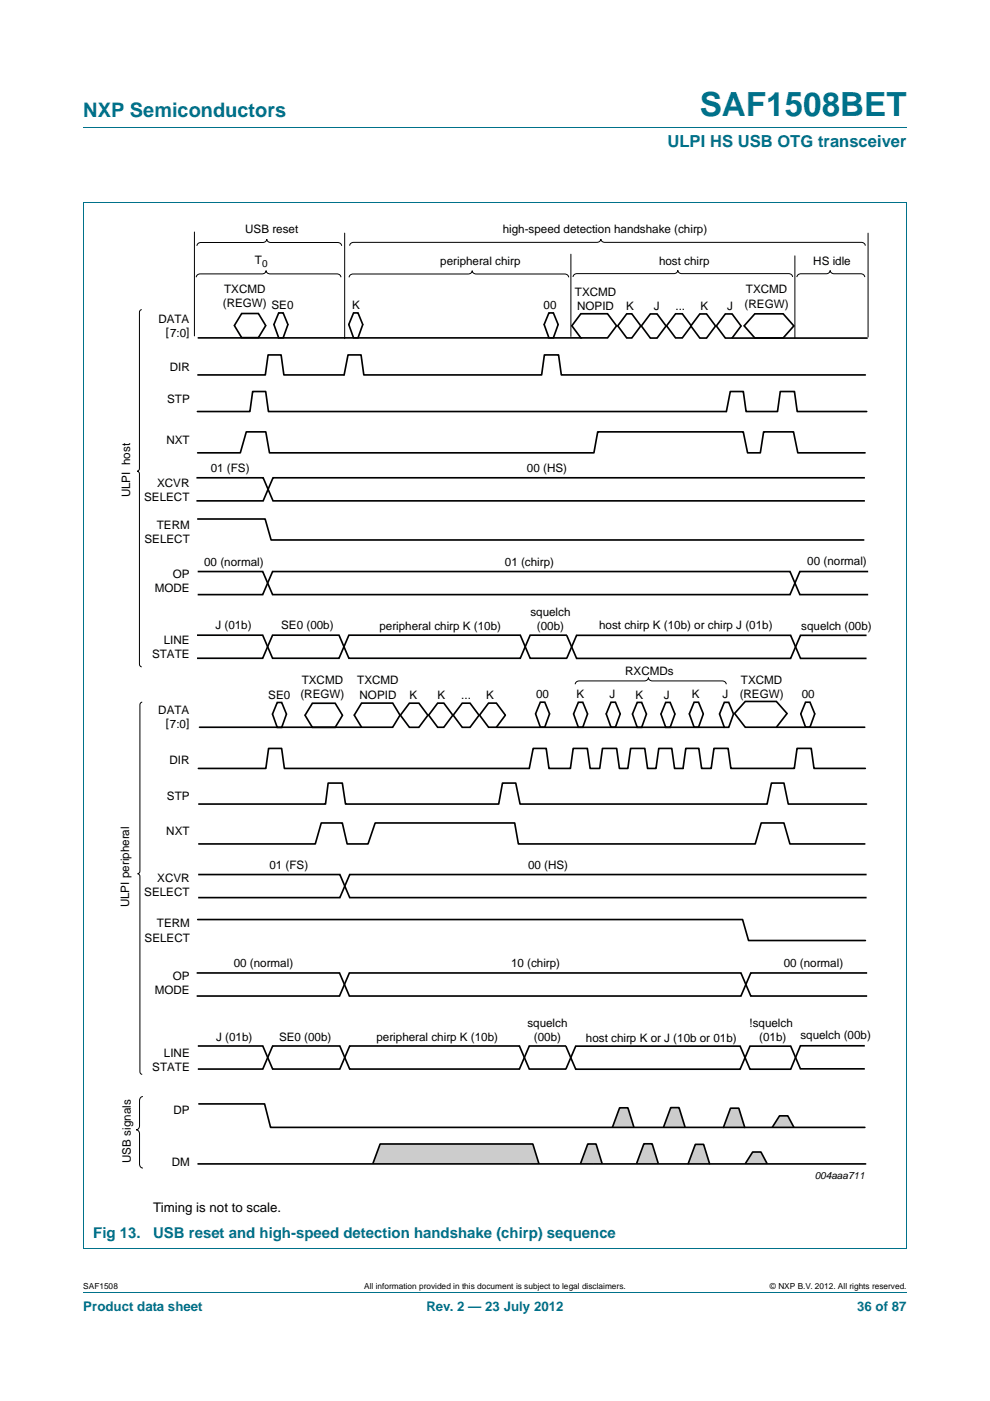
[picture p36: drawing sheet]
<svg xmlns="http://www.w3.org/2000/svg" width="210mm" height="297mm" viewBox="0 0 210 297" stroke-linecap="round" stroke-linejoin="round" font-family="sans-serif">
<defs><g id="words">
<text font-size="7" fill="#00718a" x="148.4" y="24.6">SAF1508BET</text>
<text font-size="4.2" fill="#00718a" x="17.7" y="24.9">NXP Semiconductors</text>
<text font-size="3.5" fill="#00718a" x="141.6" y="31.1">ULPI HS USB OTG transceiver</text>
<g font-size="3.2" fill="#00718a">
<text x="19.8" y="262.5">Fig 13.</text>
<text x="32.5" y="262.5">USB reset and high-speed detection handshake (chirp) sequence</text>
</g>
<text font-size="2.8" x="32.5" y="257">Timing is not to scale.</text>
<g font-size="2.8" fill="#00718a">
<text x="17.7" y="277.9">Product data sheet</text>
<text x="90.4" y="277.9">Rev. 2 — 23 July 2012</text>
<text x="181.8" y="277.9">36 of 87</text>
</g>
<g font-size="2.5">
<text x="52" y="49.4">USB reset</text>
<text x="106.6" y="49.4">high-speed detection handshake (chirp)</text>
<text x="54.1" y="56.1">T</text>
<text x="93.4" y="56.2">peripheral chirp</text>
<text x="139.8" y="56.2">host chirp</text>
<text x="172.5" y="56.2">HS idle</text>
<text x="47.3" y="65.2">(REGW) SE0</text>
<text x="47.5" y="62.2">TXCMD</text>
<text x="74.7" y="65.6">K</text>
<text x="115.3" y="65.6">00</text>
<text x="121.9" y="62.7">TXCMD</text>
<text x="122.4" y="65.7">NOPID</text>
<text x="132.8" y="65.6">K</text>
<text x="138.7" y="65.7">J</text>
<text x="143.3" y="65.7">...</text>
<text x="148.6" y="65.7">K</text>
<text x="154.2" y="65.7">J</text>
<text x="157.9" y="65.2">(REGW)</text>
<text x="158.2" y="62.2">TXCMD</text>
<text x="33.6" y="68.4">DATA</text>
<text x="35.2" y="71.2">[7:0]</text>
<text x="36" y="78.6">DIR</text>
<text x="35.5" y="85.4">STP</text>
<text x="35.3" y="94.1">NXT</text>
<text x="44.7" y="100.1">01 (FS)</text>
<text x="111.8" y="100.1">00 (HS)</text>
<text x="27.6" y="105.5" transform="rotate(-90 27.6 105.5)">ULPI host</text>
<text x="30.6" y="106.2">SELECT</text>
<text x="33.3" y="103.2">XCVR</text>
<text x="33.3" y="112.1">TERM</text>
<text x="30.7" y="115.1">SELECT</text>
<text x="43.3" y="120">00 (normal)</text>
<text x="171.2" y="119.9">00 (normal)</text>
<text x="32.8" y="125.6">MODE</text>
<text x="36.7" y="122.6">OP</text>
<text x="107.1" y="120">01 (chirp)</text>
<text x="112.5" y="130.6">squelch</text>
<text x="34.7" y="136.6">LINE</text>
<text x="45.7" y="133.4">J (01b)</text>
<text x="59.6" y="133.4">SE0 (00b)</text>
<text x="80.5" y="133.6">peripheral chirp K (10b)</text>
<text x="113.9" y="133.6">(00b)</text>
<text x="127.1" y="133.5">host chirp K (10b) or chirp J (01b)</text>
<text x="169.9" y="133.6">squelch (00b)</text>
<text x="32.3" y="139.6">STATE</text>
<text x="132.6" y="143.1">RXCMDs</text>
<text x="56.9" y="148.2">SE0</text>
<text x="63.7" y="148.1">(REGW)</text>
<text x="64" y="145.1">TXCMD</text>
<text x="75.8" y="145.1">TXCMD</text>
<text x="76.3" y="148.1">NOPID</text>
<text x="86.8" y="148.2">K</text>
<text x="92.8" y="148.2">K</text>
<text x="97.8" y="148.1">...</text>
<text x="103.1" y="148.1">K</text>
<text x="113.7" y="148.1">00</text>
<text x="122.3" y="148.1">K</text>
<text x="129.3" y="148.1">J</text>
<text x="134.8" y="148.1">K</text>
<text x="140.8" y="148.1">J</text>
<text x="146.7" y="148">K</text>
<text x="153.2" y="148.1">J</text>
<text x="156.9" y="148">(REGW)</text>
<text x="157.2" y="145">TXCMD</text>
<text x="170" y="148.1">00</text>
<text x="33.6" y="151.4">DATA</text>
<text x="35.2" y="154.2">[7:0]</text>
<text x="35.9" y="162.1">DIR</text>
<text x="35.4" y="169.6">STP</text>
<text x="35.3" y="177">NXT</text>
<text x="57.2" y="184.3">01 (FS)</text>
<text x="112" y="184.3">00 (HS)</text>
<text x="30.6" y="189.9">SELECT</text>
<text x="33.4" y="187">XCVR</text>
<text x="27.4" y="192.4" transform="rotate(-90 27.4 192.4)">ULPI peripheral</text>
<text x="33.3" y="196.6">TERM</text>
<text x="30.7" y="199.6">SELECT</text>
<text x="36.7" y="207.7">OP</text>
<text x="49.6" y="204.9">00 (normal)</text>
<text x="108.4" y="204.9">10 (chirp)</text>
<text x="166.2" y="204.9">00 (normal)</text>
<text x="32.8" y="210.7">MODE</text>
<text x="45.8" y="220.7">J (01b)</text>
<text x="59.2" y="220.7">SE0 (00b)</text>
<text x="79.8" y="220.6">peripheral chirp K (10b)</text>
<text x="111.9" y="217.8">squelch</text>
<text x="113.2" y="220.8">(00b)</text>
<text x="124.3" y="221">host chirp K or J (10b or 01b)</text>
<text x="159" y="217.8">!squelch</text>
<text x="161" y="220.8">(01b)</text>
<text x="169.8" y="220.3">squelch (00b)</text>
<text x="32.3" y="227">STATE</text>
<text x="34.8" y="224">LINE</text>
<text x="36.8" y="236.2">DP</text>
<text x="27.8" y="246.6" transform="rotate(-90 27.8 246.6)">USB signals</text>
<text x="36.4" y="247.1">DM</text>
</g>
<g font-size="2.1">
<text x="55.6" y="56.6">0</text>
<text x="172.8" y="250">004aaa711</text>
</g>
<g font-size="1.8">
<text x="17.7" y="273.3">SAF1508</text>
<text x="77.3" y="273.3">All information provided in this document is subject to legal disclaimers.</text>
<text x="163.3" y="273.3">© NXP B.V. 2012. All rights reserved.</text>
</g>
</g></defs>
<path d="M17.7 27h174.6M17.6 42.9h174.7M17.7 42.9v221.7M192.3 42.9v221.7M17.6 264.6h174.7M17.7 273.9h174.6" fill="none" stroke="#00718a" stroke-width=".21"/>
<g fill="#ccc">
<path d="M165.3 236.6h1.9l1.2 2.5-1.8-.1-2.7 .1z"/>
<path d="M154.9 234.9h1.9l1.2 4.2-1.8-.1-2.7 .1z"/>
<path d="M142.2 234.9h1.9l1.2 4.2-1.8-.1-2.7 .1z"/>
<path d="M131.4 234.9h1.8l1.3 4.2-1.8-.1-2.7 .1z"/>
</g>
<g fill="none" stroke="#000" stroke-width=".35">
<path d="M42.1 71.6h81.3M41.9 96h9.1l1.2-4.4h4.2l.8 4.4h68.8l.8-4.4h30.8l1 4.4h2.7l.7-4.4h6.3l.9 4.4h14.3M41.7 101.3h14.1l2.1 4.9h125.5M41.9 110h14.3l1.3 4.5h125.7M183.4 101.3h-125.5l-2.1 4.9h-14.1M41.8 134.7h13.9l2.1 4.9h14.1l2.1-4.9h36.4l2 4.9h7.9M41.9 126.1h13.8l2.1-4.9h109.8l2.1 4.9h14.4M41.9 121.2h13.8l2.1 4.9h109.8l2.1-4.9h14.4M120.2 134.7l2.1 4.9h45.4l2.1-4.9h14M120.2 139.6l2.1-4.9h45.4l2.1 4.9h14M120.3 134.7h-7.9l-2 4.9h-36.4l-2.1-4.9h-14.1l-2.1 4.9h-13.9M42.3 154.2h34.3"/>
<path d="M105.4 154.2h48.2M42.2 178.9h24.7l1.2-4.4h4.5l1 4.4h4.5l1.5-4.4h29.6l.7 4.4h50.3l1.3-4.4h4.8l1.2 4.4h15.9M42.2 170.5h26.8l.6-4.5h3l.7 4.5h32.5l.8-4.5h2.8l.9 4.5h52.4l.9-4.5h2.7l.9 4.5h16.6M144.9 162.9h-1.8l-.6-4.2h-2.8l-.6 4.2h-1.8l-.5-4.2h-3l-.6 4.2h-1.8l-.6-4.2h-3l-.6 4.2h-2l-.6-4.2h-3l-.6 4.2h-4.6l-.5-4.2h-2.8l-.9 4.2h-51.9l-.6-4.2h-2.7l-.6 4.2h-14.3M144.9 162.9l.6-4.2h2.7l.6 4.2h2l.6-4.2h3l.6 4.2h13.5l.6-4.2h3l.5 4.2h10.9M41.9 195h115.6l1.3 4.4h24.8M42 185.4h30.1l2.1 4.9h109.6M183.8 185.4h-109.6l-2.1 4.9h-30.1M41.7 211.2h30.3l2.1-4.9h83.1l2 4.9h24.7M41.7 206.3h30.3l2.1 4.9h83.1l2-4.9h24.7M42 221.8h13.7l2.1 4.9h14.3l2.1-4.9h36l2.1 4.9h7.8M42.2 234h13.9l1.3 5h126"/>
<path d="M120 221.8l2.1 4.9h34.9l2.1-4.9h8.7M120 226.7l2.1-4.9h34.9l2.1 4.9h8.7M120.1 221.8h-7.8l-2.1 4.9h-36l-2.1-4.9h-14.3l-2.1 4.9h-13.7M129.9 239l1.5-4.1h1.8l1.2 4.1M140.8 238.9l1.5-4.1h1.7l1.3 4.1M153.4 239.1l1.5-4.1h1.8l1.3 4.1M163.8 239l1.5-2.4h1.8l1.3 2.4M167.7 221.7l2.1 4.9h13.6M183.4 221.7h-13.6l-2.1 5.1"/>
</g>
<path d="M30.1 65.6l-.5 .3v.3v33.1l-.3 .5-.2 .1 .4 .3 .1 .3v40.3v.3l.5 .3" fill="none" stroke="#000" stroke-width=".21"/>
<path d="M80.6 242.6h32.5l1.2 4.2-1.8-.2-33.3 .1z" fill="#ccc"/>
<path d="M79.1 246.6l1.5-4.1h32.4l1.3 4.1" fill="none" stroke="#000" stroke-width=".35"/>
<g fill="#ccc">
<path d="M159.6 244.3h1.9l1.2 2.5-1.8-.1-2.7 .1z"/>
<path d="M147.5 242.6h1.8l1.2 4.2-1.8-.1-2.7 .1z"/>
<path d="M136.5 242.6h1.9l1.2 4.2-1.8-.1-2.7 .1z"/>
<path d="M124.7 242.6h1.8l1.2 4.2-1.8-.2-2.7 .1z"/>
</g>
<g fill="none" stroke="#000" stroke-width=".35">
<path d="M42 79.5h14.3l.6-4.2h2.7l.6 4.2h12.8M49.7 69l1.6-2.5h3.5l1.5 2.5-1.5 2.6h-3.5l-1.6-2.6M58.1 68.8l1 2.8h1l1-2.8M58.1 68.8l1-2.5h1l1 2.5M73 79.5l.8-4.3h2.8l.6 4.3h37.7l.6-4.3h3l.6 4.3h64.4M74 68.8l1 2.8h.9l1-2.8M74 68.8l1-2.5h.9l1 2.5M115.4 68.8l1 2.8h1l1-2.8M115.4 68.8l1-2.5h1l1 2.5M121.3 69.1l1.9-2.6h5.7l1.9 2.6-1.9 2.5h-5.7l-1.9-2.5M131 69.1l1.9-2.6h1.1l1.9 2.6-1.9 2.6h-1.1l-1.9-2.6M136 69.1l1.9 2.6h1.5l1.9-2.6"/>
<path d="M136 69.1l1.9-2.5h1.5l1.9 2.5M141.4 69.1l1.9-2.6h1.4l1.9 2.6-1.9 2.5h-1.4l-1.9-2.5M146.5 69.1l1.9 2.6h1.5l1.9-2.6M146.5 69.1l1.9-2.5h1.5l1.9 2.5M151.9 69.1l1.9 2.6h1.5l1.9-2.6M152 69.1l1.8-2.5h1.5l1.9 2.5M155.4 71.7h28.5M157.9 69.1l2.2-2.6h6l2.3 2.6-2.3 2.6h-6l-2.3-2.6M41.9 87.3h11.1l.6-4.3h2.8l.5 4.3h97.1M154.1 87.3l.8-4.3h2.8l.5 4.3h6.7l.6-4.3h3l.6 4.3h14.7M60.8 151.4l-1.1-2.5h-.9l-1 2.5 1 2.8h.9l1.1-2.8M66.3 149.1h4.8l1.5 2.5-1.5 2.6h-4.8l-1.6-2.6z"/>
<path d="M84.8 151.6l-1.5-2.5h-6.6l-1.5 2.5 1.5 2.6h6.6l1.5-2.6M84.9 151.6l1.9-2.5h2l1.9 2.5-1.9 2.6h-2l-1.9-2.6M90.9 151.6l1.9 2.6h1.3l1.9-2.5M90.9 151.6l1.9-2.5h1.3l1.9 2.5M96.1 151.6l1.9-2.5h1.7l1.9 2.5-1.9 2.6h-1.7l-1.9-2.6M107.2 151.6l-1.9-2.5h-1.7l-1.9 2.5 1.9 2.6h1.7l1.9-2.6M116.6 151.3l-1.1-2.4h-.9l-1 2.4 1 2.9h.9l1.1-2.8M121.7 151.4l1 2.8h.9l1-2.8M121.7 151.3l1-2.4h.9l1 2.5M131.5 151.3l-1-2.4h-.9l-1 2.4 1 2.9h.9l1-2.8M135.2 148.9h.9l1 2.5-1 2.8h-.9l-1-2.8zM141.2 148.9h.9l1.1 2.5-1.1 2.8h-.9l-1-2.8z"/>
<path d="M149.2 151.3l-1-2.4h-1l-1 2.4 1 2.9h1l1-2.8M152.6 151.4l1-2.5h1l1 2.5-1 2.8h-1l-1-2.8M155.8 151.2l2.3-2.5h6.6l2.2 2.6-2.2 2.9h-6.6l-2.3-2.9M164.8 154.2h18.6M172.8 151.3l-1-2.4h-.9l-1 2.4 1 2.9h.9l1-2.8M42 246.8h141.6M123.2 246.6l1.5-4.1h1.7l1.3 4.1M135.1 246.6l1.5-4.1h1.7l1.3 4.1M146 246.7l1.5-4.1h1.7l1.3 4.1M158.1 246.6l1.5-2.4h1.8l1.3 2.4"/>
</g>
<g fill="none" stroke="#000" stroke-width=".21">
<path d="M41.2 49.2v22M41.6 58.8a.79 .79 0 0 1 .9-.7h13.1a.79 .79 0 0 0 .8-.7 .79 .79 0 0 0 .9 .7h14.2a.79 .79 0 0 1 .8 .7M41.8 52.1a.79 .79 0 0 1 .8-.7h13.1a.79 .79 0 0 0 .9-.7 .79 .79 0 0 0 .8 .7h14.2a.79 .79 0 0 1 .9 .7M73.1 49.4v22.4M74 58.8a.79 .79 0 0 1 .9-.7h24.4a.79 .79 0 0 0 .9-.7 .79 .79 0 0 0 .8 .7h18.8a.79 .79 0 0 1 .8 .7M74.2 52.1a.79 .79 0 0 1 .8-.7h51.6a.79 .79 0 0 0 .8-.7 .79 .79 0 0 0 .9 .7h54.4a.79 .79 0 0 1 .8 .7M121.1 53.9v17.4M121.5 58.7a.79 .79 0 0 1 .9-.7h20.5a.79 .79 0 0 0 .9-.7 .79 .79 0 0 0 .8 .7h22.7a.79 .79 0 0 1 .8 .7M168.6 54.2v17.5M169 58.7a.79 .79 0 0 1 .9-.7h5.3a.79 .79 0 0 0 .9-.7 .79 .79 0 0 0 .8 .7h5.7a.79 .79 0 0 1 .8 .7M184.1 49.4v22.1M30.2 148.9l-.5 .3v.3v35.2l-.1 .3-.4 .3h.2l.3 .5v41.4v.3l.5 .3"/>
<path d="M122 145.1a.79 .79 0 0 1 .9-.7h13.8a.79 .79 0 0 0 .8-.7 .79 .79 0 0 0 .9 .7h14.8a.79 .79 0 0 1 .8 .7M30.3 232.5a.79 .79 0 0 0-.7 .8v5.4a.79 .79 0 0 1-.7 .8 .79 .79 0 0 1 .7 .9v6.4a.79 .79 0 0 0 .7 .9"/>
</g>
<use href="#words"/>
</svg>
